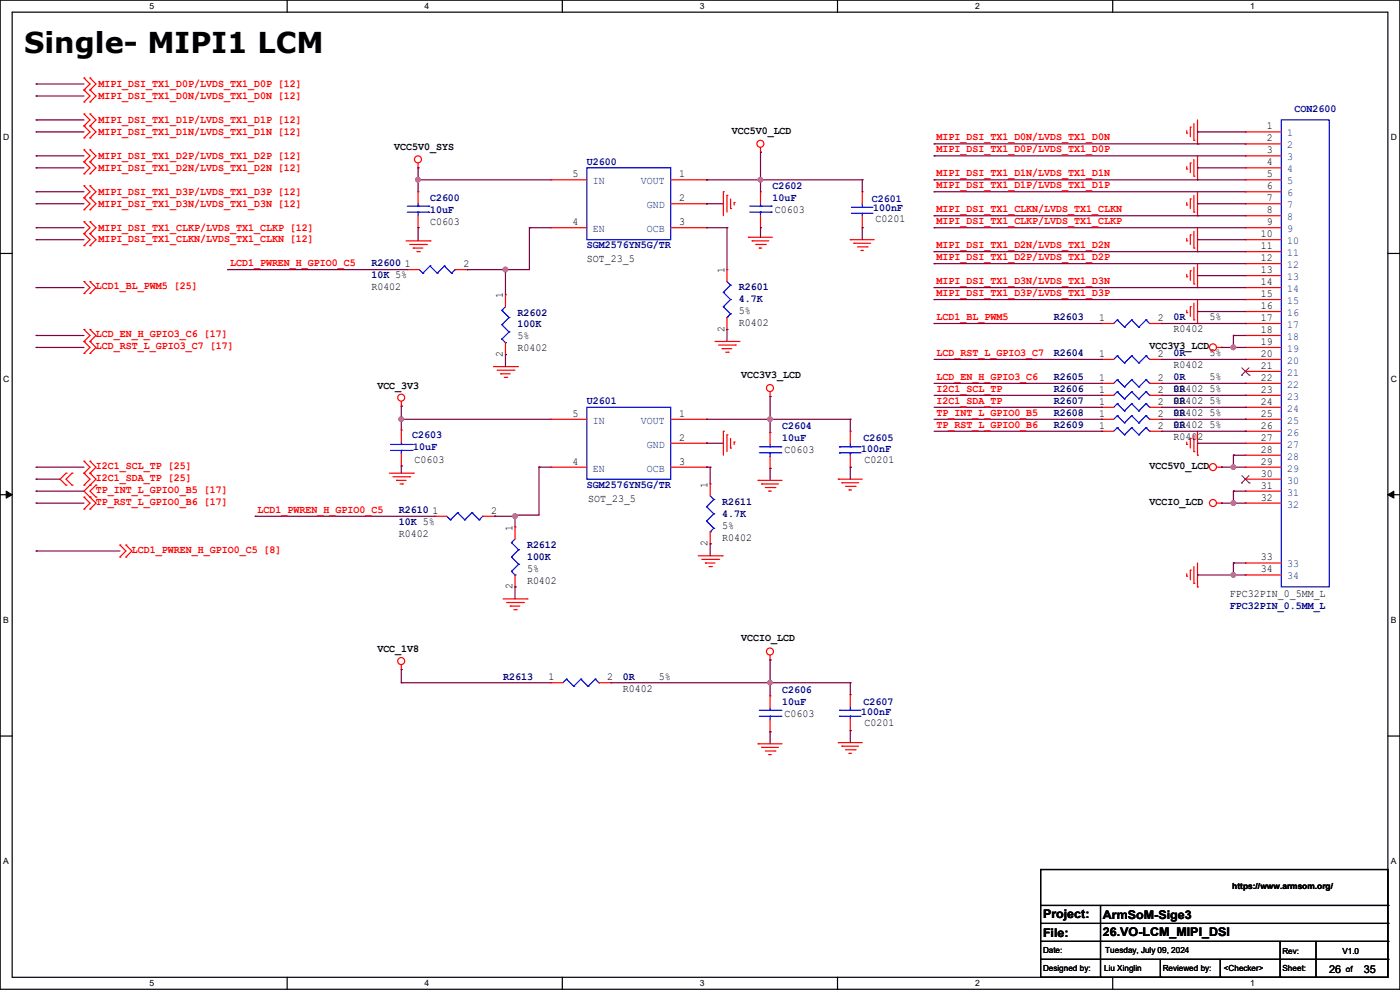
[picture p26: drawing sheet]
<svg xmlns="http://www.w3.org/2000/svg" width="297mm" height="210mm" viewBox="0 0 297 210" stroke-linecap="round" stroke-linejoin="round" font-family="sans-serif">
<defs><g id="words">
<text font-size="6.1" x="5.1" y="11.2">Single- MIPI1 LCM</text>
<g font-size="2.5">
<text x="221.3" y="194.7">Project:</text>
<text x="234" y="194.9">ArmSoM-Sige3</text>
<text x="221.3" y="198.8">File:</text>
<text x="234" y="198.5">26.VO-LCM_MIPI_DSI</text>
</g>
<g font-size="2.3" fill="#f00">
<text x="20.9" y="18.4">MIPI_DSI_TX1_D0P/LVDS_TX1_D0P [12]</text>
<text x="20.9" y="21">MIPI_DSI_TX1_D0N/LVDS_TX1_D0N [12]</text>
<text x="20.9" y="26">MIPI_DSI_TX1_D1P/LVDS_TX1_D1P [12]</text>
<text x="20.9" y="28.6">MIPI_DSI_TX1_D1N/LVDS_TX1_D1N [12]</text>
<text x="198.7" y="29.8">MIPI_DSI_TX1_D0N/LVDS_TX1_D0N</text>
<text x="20.9" y="33.7">MIPI_DSI_TX1_D2P/LVDS_TX1_D2P [12]</text>
<text x="198.7" y="32.3">MIPI_DSI_TX1_D0P/LVDS_TX1_D0P</text>
<text x="20.9" y="36.2">MIPI_DSI_TX1_D2N/LVDS_TX1_D2N [12]</text>
<text x="20.9" y="41.3">MIPI_DSI_TX1_D3P/LVDS_TX1_D3P [12]</text>
<text x="198.7" y="37.4">MIPI_DSI_TX1_D1N/LVDS_TX1_D1N</text>
<text x="198.7" y="40">MIPI_DSI_TX1_D1P/LVDS_TX1_D1P</text>
<text x="20.9" y="43.8">MIPI_DSI_TX1_D3N/LVDS_TX1_D3N [12]</text>
<text x="198.7" y="45">MIPI_DSI_TX1_CLKN/LVDS_TX1_CLKN</text>
<text x="198.7" y="47.6">MIPI_DSI_TX1_CLKP/LVDS_TX1_CLKP</text>
<text x="20.9" y="48.9">MIPI_DSI_TX1_CLKP/LVDS_TX1_CLKP [12]</text>
<text x="20.9" y="51.4">MIPI_DSI_TX1_CLKN/LVDS_TX1_CLKN [12]</text>
<text x="198.7" y="52.7">MIPI_DSI_TX1_D2N/LVDS_TX1_D2N</text>
<text x="48.8" y="56.5">LCD1_PWREN_H_GPIO0_C5</text>
<text x="198.7" y="55.2">MIPI_DSI_TX1_D2P/LVDS_TX1_D2P</text>
<text x="20.4" y="61.3">LCD1_BL_PWM5 [25]</text>
<text x="198.7" y="60.3">MIPI_DSI_TX1_D3N/LVDS_TX1_D3N</text>
<text x="198.7" y="62.8">MIPI_DSI_TX1_D3P/LVDS_TX1_D3P</text>
<text x="20.4" y="71.5">LCD_EN_H_GPIO3_C6 [17]</text>
<text x="198.7" y="67.9">LCD1_BL_PWM5</text>
<text x="20.4" y="74">LCD_RST_L_GPIO3_C7 [17]</text>
<text x="198.7" y="75.5">LCD_RST_L_GPIO3_C7</text>
<text x="198.7" y="80.6">LCD_EN_H_GPIO3_C6</text>
<text x="198.7" y="83.1">I2C1_SCL_TP</text>
<text x="198.7" y="85.7">I2C1_SDA_TP</text>
<text x="198.7" y="88.2">TP_INT_L_GPIO0_B5</text>
<text x="198.7" y="90.8">TP_RST_L_GPIO0_B6</text>
<text x="20.4" y="99.4">I2C1_SCL_TP [25]</text>
<text x="20.4" y="102">I2C1_SDA_TP [25]</text>
<text x="20.4" y="107.1">TP_RST_L_GPIO0_B6 [17]</text>
<text x="20.4" y="104.5">TP_INT_L_GPIO0_B5 [17]</text>
<text x="54.7" y="108.8">LCD1_PWREN_H_GPIO0_C5</text>
<text x="28" y="117.2">LCD1_PWREN_H_GPIO0_C5 [8]</text>
</g>
<g font-size="2.3" fill="#0000a0">
<text x="274.6" y="23.7">CON2600</text>
<text x="124.5" y="34.9">U2600</text>
<text x="163.9" y="40">C2602</text>
<text x="91.2" y="42.5">C2600</text>
<text x="91.2" y="45.1">10uF</text>
<text x="163.9" y="42.5">10uF</text>
<text x="185" y="42.8">C2601</text>
<text x="185.2" y="44.8">100nF</text>
<text x="124.5" y="52.7">SGM2576YN5G/TR</text>
<text x="124.5" y="85.7">U2601</text>
<text x="87.4" y="92.8">C2603</text>
<text x="87.7" y="95.4">10uF</text>
<text x="165.9" y="91.1">C2604</text>
<text x="165.9" y="93.6">10uF</text>
<text x="182.7" y="95.9">100nF</text>
<text x="183.2" y="93.6">C2605</text>
<text x="124.5" y="103.5">SGM2576YN5G/TR</text>
<text x="260.9" y="129.2">FPC32PIN_0.5MM_L</text>
<text x="165.9" y="146.9">C2606</text>
<text x="165.9" y="149.5">10uF</text>
<text x="183.2" y="149.5">C2607</text>
<text x="182.7" y="151.8">100nF</text>
</g>
<g font-size="2.3">
<text x="155.2" y="28.3">VCC5V0_LCD</text>
<text x="268.8" y="27.4">1</text>
<text x="268.8" y="30">2</text>
<text x="83.6" y="31.9">VCC5V0_SYS</text>
<text x="268.8" y="32.5">3</text>
<text x="268.8" y="35.1">4</text>
<text x="121.5" y="37.6">5</text>
<text x="144.1" y="37.6">1</text>
<text x="268.8" y="37.6">5</text>
<text x="268.8" y="40.1">6</text>
<text x="91.2" y="47.6">C0603</text>
<text x="121.5" y="47.8">4</text>
<text x="144.1" y="47.8">3</text>
<text x="144.1" y="42.7">2</text>
<text x="164.4" y="45.1">C0603</text>
<text x="185.7" y="47.1">C0201</text>
<text x="268.8" y="42.7">7</text>
<text x="268.8" y="45.2">8</text>
<text x="268.8" y="47.8">9</text>
<text x="267.5" y="50.3">10</text>
<text x="267.5" y="52.8">11</text>
<text x="85.9" y="56.6">1</text>
<text x="98.3" y="56.6">2</text>
<text x="124.5" y="55.5">SOT_23_5</text>
<text x="153.7" y="58" transform="rotate(-90 153.7 58)">1</text>
<text x="267.5" y="55.4">12</text>
<text x="267.5" y="57.9">13</text>
<text x="78.8" y="61.6">R0402</text>
<text x="106.7" y="63.3" transform="rotate(-90 106.7 63.3)">1</text>
<text x="267.5" y="60.5">14</text>
<text x="267.5" y="63">15</text>
<text x="267.5" y="65.5">16</text>
<text x="153.7" y="70.4" transform="rotate(-90 153.7 70.4)">2</text>
<text x="156.8" y="69.2">R0402</text>
<text x="156.8" y="66.7">5%</text>
<text x="233.2" y="68.1">1</text>
<text x="245.7" y="68.1">2</text>
<text x="249" y="70.5">R0402</text>
<text x="256.6" y="67.9">5%</text>
<text x="267.5" y="68.1">17</text>
<text x="267.5" y="70.6">18</text>
<text x="106.7" y="75.7" transform="rotate(-90 106.7 75.7)">2</text>
<text x="109.8" y="74.5">R0402</text>
<text x="109.8" y="72">5%</text>
<text x="233.2" y="75.7">1</text>
<text x="243.9" y="74">VCC3V3_LCD</text>
<text x="245.7" y="75.7">2</text>
<text x="256.6" y="75.6">5%</text>
<text x="267.5" y="73.2">19</text>
<text x="267.5" y="75.7">20</text>
<text x="80.1" y="82.4">VCC_3V3</text>
<text x="157.3" y="80.1">VCC3V3_LCD</text>
<text x="233.2" y="80.8">1</text>
<text x="233.2" y="83.3">1</text>
<text x="245.7" y="80.8">2</text>
<text x="245.7" y="83.3">2</text>
<text x="249" y="83.2">R0402</text>
<text x="249" y="78.1">R0402</text>
<text x="256.6" y="80.6">5%</text>
<text x="256.6" y="83.2">5%</text>
<text x="267.5" y="78.2">21</text>
<text x="267.5" y="80.8">22</text>
<text x="267.5" y="83.3">23</text>
<text x="121.5" y="88.4">5</text>
<text x="144.1" y="88.4">1</text>
<text x="233.2" y="85.9">1</text>
<text x="233.2" y="88.4">1</text>
<text x="245.7" y="85.9">2</text>
<text x="245.7" y="88.4">2</text>
<text x="249" y="88.3">R0402</text>
<text x="249" y="85.7">R0402</text>
<text x="256.6" y="85.7">5%</text>
<text x="256.6" y="88.3">5%</text>
<text x="267.5" y="85.9">24</text>
<text x="267.5" y="88.4">25</text>
<text x="144.1" y="93.5">2</text>
<text x="233.2" y="90.9">1</text>
<text x="245.7" y="90.9">2</text>
<text x="249" y="90.8">R0402</text>
<text x="249" y="93.3">R04</text>
<text x="252.8" y="93.3">0</text>
<text x="254" y="93.3">2</text>
<text x="256.6" y="90.8">5%</text>
<text x="267.5" y="90.9">26</text>
<text x="267.5" y="93.5">27</text>
<text x="87.9" y="98.2">C0603</text>
<text x="121.5" y="98.6">4</text>
<text x="144.1" y="98.6">3</text>
<text x="166.4" y="96.1">C0603</text>
<text x="183.4" y="98.2">C0201</text>
<text x="243.9" y="99.4">VCC5V0_LCD</text>
<text x="267.5" y="96">28</text>
<text x="267.5" y="98.6">29</text>
<text x="267.5" y="101.1">30</text>
<text x="124.8" y="106.6">SOT_23_5</text>
<text x="150.1" y="103.4" transform="rotate(-90 150.1 103.4)">1</text>
<text x="243.9" y="107.1">VCCIO_LCD</text>
<text x="267.5" y="106.2">32</text>
<text x="267.5" y="103.6">31</text>
<text x="84.6" y="113.9">R0402</text>
<text x="91.7" y="109">1</text>
<text x="104.2" y="109">2</text>
<text x="108.7" y="112.6" transform="rotate(-90 108.7 112.6)">1</text>
<text x="153.2" y="112.1">5%</text>
<text x="150.1" y="115.9" transform="rotate(-90 150.1 115.9)">2</text>
<text x="153.2" y="114.7">R0402</text>
<text x="267.5" y="118.9">33</text>
<text x="108.7" y="125" transform="rotate(-90 108.7 125)">2</text>
<text x="111.8" y="123.8">R0402</text>
<text x="111.8" y="121.3">5%</text>
<text x="267.5" y="121.4">34</text>
<text x="260.9" y="126.6">FPC32PIN_0_5MM_L</text>
<text x="157.3" y="136">VCCIO_LCD</text>
<text x="80.1" y="138.3">VCC_1V8</text>
<text x="116.4" y="144.3">1</text>
<text x="128.8" y="144.3">2</text>
<text x="132.1" y="146.7">R0402</text>
<text x="139.7" y="144.1">5%</text>
<text x="166.4" y="152">C0603</text>
<text x="183.4" y="154.1">C0201</text>
<text x="282" y="206.3">26</text>
<text x="289.3" y="206.3">35</text>
</g>
<g font-size="2.3" fill="#004080">
<text x="273.1" y="28.9">1</text>
<text x="273.1" y="31.5">2</text>
<text x="273.1" y="34">3</text>
<text x="125.8" y="39.1">IN</text>
<text x="135.9" y="39.1">VOUT</text>
<text x="273.1" y="36.5">4</text>
<text x="273.1" y="39.1">5</text>
<text x="273.1" y="41.6">6</text>
<text x="137.2" y="44.2">GND</text>
<text x="273.1" y="44.2">7</text>
<text x="273.1" y="46.7">8</text>
<text x="125.8" y="49.2">EN</text>
<text x="137.2" y="49.2">OCB</text>
<text x="273.1" y="49.2">9</text>
<text x="273.1" y="51.8">10</text>
<text x="273.1" y="54.3">11</text>
<text x="273.1" y="56.9">12</text>
<text x="273.1" y="59.4">13</text>
<text x="273.1" y="61.9">14</text>
<text x="273.1" y="64.5">15</text>
<text x="273.1" y="67">16</text>
<text x="273.1" y="69.6">17</text>
<text x="273.1" y="72.1">18</text>
<text x="273.1" y="74.6">19</text>
<text x="273.1" y="77.2">20</text>
<text x="273.1" y="79.7">21</text>
<text x="273.1" y="82.3">22</text>
<text x="125.8" y="89.9">IN</text>
<text x="135.9" y="89.9">VOUT</text>
<text x="273.1" y="84.8">23</text>
<text x="273.1" y="87.3">24</text>
<text x="273.1" y="89.9">25</text>
<text x="137.2" y="95">GND</text>
<text x="273.1" y="92.4">26</text>
<text x="273.1" y="95">27</text>
<text x="125.8" y="100">EN</text>
<text x="137.2" y="100">OCB</text>
<text x="273.1" y="97.5">28</text>
<text x="273.1" y="100">29</text>
<text x="273.1" y="102.6">30</text>
<text x="273.1" y="107.7">32</text>
<text x="273.1" y="105.1">31</text>
<text x="273.1" y="120.4">33</text>
<text x="273.1" y="122.9">34</text>
</g>
<g font-size="2.3" fill="#000080">
<text x="78.8" y="56.5">R2600</text>
<text x="78.8" y="59.1">10K 5%</text>
<text x="156.8" y="61.6">R2601</text>
<text x="156.8" y="64.1">4.7K</text>
<text x="109.8" y="66.9">R2602</text>
<text x="109.8" y="69.5">100K</text>
<text x="223.6" y="67.9">R2603</text>
<text x="249" y="67.9">0R</text>
<text x="223.6" y="75.6">R2604</text>
<text x="249" y="75.6">0R</text>
<text x="223.6" y="80.6">R2605</text>
<text x="223.6" y="83.2">R2606</text>
<text x="249" y="80.6">0R</text>
<text x="249" y="83.2">0R</text>
<text x="223.6" y="85.7">R2607</text>
<text x="223.6" y="88.3">R2608</text>
<text x="249" y="85.7">0R</text>
<text x="249" y="88.3">0R</text>
<text x="223.6" y="90.8">R2609</text>
<text x="249" y="90.8">0R</text>
<text x="153.2" y="107.1">R2611</text>
<text x="84.6" y="108.8">R2610</text>
<text x="84.6" y="111.4">10K 5%</text>
<text x="153.2" y="109.6">4.7K</text>
<text x="111.8" y="116.2">R2612</text>
<text x="111.8" y="118.7">100K</text>
<text x="106.7" y="144.1">R2613</text>
<text x="132.1" y="144.1">0R</text>
</g>
<g font-size="1.8">
<text x="31.7" y="1.9">5</text>
<text x="90.1" y="1.9">4</text>
<text x="148.5" y="1.9">3</text>
<text x="206.8" y="1.9">2</text>
<text x="265.2" y="1.9">1</text>
<text x=".7" y="29.8">D</text>
<text x="295.1" y="29.8">D</text>
<text x=".7" y="80.9">C</text>
<text x="295.1" y="80.9">C</text>
<text x=".7" y="132.1">B</text>
<text x="295.1" y="132.1">B</text>
<text x=".7" y="183.3">A</text>
<text x="295.1" y="183.3">A</text>
<text x="261.4" y="188.6">https://www.armsom.org/</text>
<text x="221.3" y="202.1">Date:</text>
<text x="234.5" y="202.1">Tuesday, July 09, 2024</text>
<text x="272.1" y="202.3">Rev:</text>
<text x="284.8" y="202.3">V1.0</text>
<text x="31.7" y="209.2">5</text>
<text x="90.1" y="209.2">4</text>
<text x="148.5" y="209.2">3</text>
<text x="206.8" y="209.2">2</text>
<text x="221.3" y="205.9">Designed by:</text>
<text x="234.2" y="205.9">Liu Xinglin</text>
<text x="246.7" y="205.9">Reviewed by:</text>
<text x="259.6" y="205.9">&lt;Checker&gt;</text>
<text x="265.2" y="209.2">1</text>
<text x="272.1" y="205.9">Sheet:</text>
<text x="285.5" y="206.1">of</text>
</g>
</g></defs>
<g fill="none" stroke="#000" stroke-width=".25">
<path d="M0 0h297v209.8h-297zM2.6 2.6h291.8v204.7h-291.8zM60.9 0v2.6M119.3 0v2.6M177.7 0v2.6M236.1 0v2.6M0 53.8h2.6M294.4 53.8h2.6M0 104.9h2.6M294.4 104.9h2.6M0 156.1h2.6M294.4 156.1h2.6"/>
<path d="M220.8 184.4h73.6v22.9h-73.6zM220.8 192.1h73.6M220.8 195.9h73.6M220.8 199.7h73.6M233.5 192.1v15.2M271.6 199.7v7.6M279.2 199.7v7.6M294.4 192.1h.1M294.4 195.9h.1M294.4 199.7h.1M60.9 207.3v2.5M119.3 207.3v2.5"/>
<path d="M177.7 207.3v2.5M220.8 203.5h73.6M233.5 207.3h.1M236.1 207.3v2.5M246.2 207.3h.1M246.2 203.5v3.8M258.9 207.3h.1M258.9 203.5v3.8M271.6 207.3h.1M279.2 207.3h.1M294.4 203.5h.1"/>
</g>
<path d="M1.3 104.2l1.3 .7-1.3 .8zM294.4 104.9l1.3-.7v1.5z" fill="#000"/>
<path d="M1.3 104.2l1.3 .7-1.3 .8zM294.4 104.9l1.3-.7v1.5z" fill="none" stroke="#000" stroke-width=".21"/>
<g fill="none" stroke="#f00" stroke-width=".25">
<path d="M17.8 19.1h.1M17.8 16.6h.1M17.8 16.6l1.3 1.2-1.3 1.3M17.8 19.1l1.3 1.3-1.3 1.2M19.1 19.1h.1M19.1 16.6h.1M19.1 16.6l1.3 1.2-1.3 1.3M19.1 19.1l1.3 1.3-1.3 1.2M17.8 21.6h.1M17.8 26.7h.1M17.8 24.2h.1M17.8 29.3h.1"/>
<path d="M17.8 34.3h.1M17.8 31.8h.1M17.8 36.9h.1M17.8 39.4h.1M17.8 24.2l1.3 1.2-1.3 1.3M17.8 26.7l1.3 1.3-1.3 1.3M17.8 31.8l1.3 1.3-1.3 1.2M17.8 34.3l1.3 1.3-1.3 1.3M17.8 39.4l1.3 1.3-1.3 1.3M19.1 21.6h.1M19.1 26.7h.1M19.1 24.2h.1"/>
<path d="M19.1 29.3h.1M19.1 34.3h.1M19.1 31.8h.1M19.1 36.9h.1M19.1 39.4h.1M19.1 24.2l1.3 1.2-1.3 1.3M19.1 26.7l1.3 1.3-1.3 1.3M19.1 31.8l1.3 1.3-1.3 1.2M19.1 34.3l1.3 1.3-1.3 1.3M19.1 39.4l1.3 1.3-1.3 1.3M88.7 35.6h.1M88.7 34.6v1"/>
<path d="M116.9 38.1h.1M116.9 38.1h7.6M142.3 38.1h7.6M149.9 38.1h.1M161.3 32.3h.1M161.3 31.3v1M251.8 28.2h.1M251.8 35.9h.1M251.8 27.7v.5M251.8 35.3v.6M252.5 27h.1M252.5 34.6h.1"/>
<path d="M252.5 27v2M252.5 34.6v2M253.3 29.8h.1M253.3 37.4h.1M253.3 26.2v3.6M253.3 33.8v3.6M254 30.5h.1M254 38.1h.1M254 25.4v5.1M254 33.1v5M264.2 28h.1M264.2 30.5h.1"/>
<path d="M264.2 33.1h.1M264.2 35.6h.1M264.2 38.1h.1M264.2 38.1h7.6M264.2 28h7.6M264.2 30.5h7.6M264.2 33.1h7.6M264.2 35.6h7.6M17.8 59.7h.1M17.8 42h.1M17.8 44.5h.1M17.8 49.6h.1"/>
<path d="M17.8 47h.1M17.8 52.1h.1M17.8 59.7l1.3 1.3-1.3 1.3M17.8 42l1.3 1.2-1.3 1.3M17.8 47l1.3 1.3-1.3 1.3M17.8 49.6l1.3 1.2-1.3 1.3M19.1 59.7h.1M19.1 42h.1M19.1 44.5h.1M19.1 49.6h.1M19.1 47h.1M19.1 52.1h.1"/>
<path d="M19.1 59.7l1.3 1.3-1.3 1.3M19.1 42l1.3 1.2-1.3 1.3M19.1 47l1.3 1.3-1.3 1.3M19.1 49.6l1.3 1.2-1.3 1.3M86.1 51.1h5.1M86.4 57.2h.1M86.4 57.2h2.5M86.9 51.9h3.6M87.7 52.6h.1M87.7 52.6h2M88.4 53.4h.5M88.7 40.7h.1"/>
<path d="M88.7 48.3h.1M88.7 40.7v2.5M88.7 45.8v2.5M88.9 53.4h.1M90.5 51.9h.1M91.2 51.1h.1M96.6 57.2h2.5M99.1 57.2h.1M116.9 48.3h.1M116.9 48.3h7.6M142.3 48.3h7.6M142.3 43.2h7.6"/>
<path d="M149.9 48.3h.1M149.9 43.2h.1M153.5 40.7h.1M153.5 40.7v5.1M154.2 41.4h.1M154.2 57.2h.1M154.2 41.4v3.6M154.2 57.2v2.5M155 44.2h.1M155 42.2v2M155.7 43h.1M155.7 43v.5"/>
<path d="M158.8 50.3h.1M158.8 50.3h5.1M159.6 51.1h.1M159.6 51.1h3.5M160.3 51.9h2M161.1 52.6h.1M161.1 52.6h.5M161.3 40.7h.1M161.3 48.3h.1M161.3 40.7v2.5M161.3 45.8v2.5M162.3 51.9h.1"/>
<path d="M180.4 50.8h.1M180.4 50.8h5.1M181.1 51.6h.1M181.1 51.6h3.6M181.9 52.4h2M182.7 53.1h.1M182.7 53.1h.5M182.9 48.3h.1M182.9 40.7h.1M182.9 40.7v2.5M182.9 45.8v2.5M183.9 52.4h.1"/>
<path d="M251.8 51.1h.1M251.8 58.7h.1M251.8 43.5h.1M251.8 43v.5M251.8 50.6v.5M251.8 58.2v.5M252.5 49.8h.1M252.5 57.4h.1M252.5 42.2h.1M252.5 42.2v2M252.5 49.8v2.1M252.5 57.4v2.1"/>
<path d="M253.3 52.6h.1M253.3 45h.1M253.3 41.4v3.6M253.3 49.1v3.5M253.3 56.7v3.5M254 53.4h.1M254 45.8h.1M254 40.7v5.1M254 48.3v5.1M254 55.9v5.1M264.2 40.7h.1M264.2 43.2h.1"/>
<path d="M264.2 45.8h.1M264.2 48.3h.1M264.2 50.8h.1M264.2 53.4h.1M264.2 55.9h.1M264.2 58.5h.1M264.2 53.4h7.6M264.2 50.8h7.6M264.2 48.3h7.6M264.2 43.2h7.6M264.2 40.7h7.6M264.2 45.8h7.6"/>
<path d="M264.2 55.9h7.6M264.2 58.5h7.6M17.8 62.3h.1M17.8 72.4h.1M17.8 69.9h.1M17.8 75h.1M17.8 69.9l1.3 1.3-1.3 1.2M17.8 72.4l1.3 1.3-1.3 1.3M19.1 62.3h.1M19.1 72.4h.1M19.1 69.9h.1M19.1 75h.1"/>
<path d="M19.1 69.9l1.3 1.3-1.3 1.2M19.1 72.4l1.3 1.3-1.3 1.3M104.7 77.8h5.1M105.5 78.5h3.5M106.2 79.3h.1M106.2 79.3h2M107.2 62.5h.1M107.2 75.2h.1M107.2 62.5v2.6M107.2 72.7v2.5M109 78.5h.1M109.8 77.8h.1"/>
<path d="M151.7 72.4h5.1M152.4 73.2h3.6M153.2 74h.1M153.2 74h2M154 74.7h.5M154.2 69.9h.1M154.2 67.4v2.5M154.5 74.7h.1M156 73.2h.1M156.8 72.4h.1M233.7 68.6h.1M233.7 76.2h.1"/>
<path d="M233.7 68.6h2.6M233.7 76.2h2.6M243.9 68.6h2.5M243.9 76.2h2.5M246.4 68.6h.1M246.4 76.2h.1M251.8 66.3h.1M251.8 65.8v.5M252.5 65.1h.1M252.5 65.1v2M253.3 60.2h.1M253.3 67.9h.1"/>
<path d="M253.3 64.3v3.6M254 61h.1M254 68.6h.1M254 63.5v5.1M258.1 73.7h1M259.1 73.7h.1M264.2 61h.1M264.2 63.5h.1M264.2 66.1h.1M264.2 68.6h.1M264.2 71.2h.1M264.2 73.7h.1"/>
<path d="M264.2 76.2h.1M264.2 78.8h.1M264.2 73.7h7.6M264.2 68.6h7.6M264.2 61h7.6M264.2 63.5h7.6M264.2 66.1h7.6M264.2 71.2h7.6M264.2 76.2h7.6M264.2 78.8h7.6M17.8 97.8h.1M17.8 97.8l1.3 1.3-1.3 1.3"/>
<path d="M19.1 97.8h.1M19.1 97.8l1.3 1.3-1.3 1.3M85.1 86.1h.1M85.1 91.2h.1M85.1 98.8h.1M85.1 85.1v1M85.1 91.2v2.6M85.1 96.3v2.5M107 80.1h.5M107.5 80.1h.1M116.9 99.1h.1M116.9 88.9h.1"/>
<path d="M116.9 99.1h7.6M116.9 88.9h7.6M142.3 99.1h7.6M142.3 88.9h7.6M142.3 94h7.6M149.9 99.1h.1M149.9 94h.1M149.9 88.9h.1M153.5 91.5h.1M153.5 91.5v5.1M154.2 92.2h.1M154.2 92.2v3.6"/>
<path d="M155 95h.1M155 93v2M155.7 93.8h.1M155.7 93.8v.5M163.4 84.1h.1M163.4 91.7h.1M163.4 99.4h.1M163.4 83.1v1M163.4 91.7v2.6M163.4 96.8v2.6M180.4 99.1h.1M180.4 91.5h.1"/>
<path d="M180.4 91.5v2.5M180.4 96.6v2.5M233.7 86.4h.1M233.7 81.3h.1M233.7 88.9h.1M233.7 83.9h.1M233.7 91.5h.1M233.7 86.4h2.6M233.7 81.3h2.6M233.7 83.9h2.6M233.7 88.9h2.6M233.7 91.5h2.6"/>
<path d="M243.9 86.4h2.5M243.9 81.3h2.5M243.9 83.9h2.5M243.9 88.9h2.5M243.9 91.5h2.5M246.4 86.4h.1M246.4 81.3h.1M246.4 88.9h.1M246.4 83.9h.1M246.4 91.5h.1M251.8 94.3h.1M251.8 93.8v.5"/>
<path d="M252.5 93h.1M252.5 93v2M253.3 95.8h.1M253.3 92.2v3.6M254 96.6h.1M254 91.5v5.1M258.1 99.1h1M259.1 99.1h.1M264.2 81.3h.1M264.2 83.9h.1M264.2 86.4h.1M264.2 88.9h.1"/>
<path d="M264.2 91.5h.1M264.2 94h.1M264.2 96.6h.1M264.2 99.1h.1M264.2 99.1h7.6M264.2 86.4h7.6M264.2 81.3h7.6M264.2 83.9h7.6M264.2 88.9h7.6M264.2 91.5h7.6M264.2 94h7.6M264.2 96.6h7.6"/>
<path d="M14 100.4h.1M14 102.9h.1M14 100.4l-1.3 1.2 1.3 1.3M15.3 102.9h.1M15.3 100.4h.1M15.3 100.4l-1.3 1.2 1.3 1.3M17.8 100.4h.1M17.8 102.9h.1M17.8 108h.1M17.8 105.5h.1M17.8 105.5l1.3 1.2-1.3 1.3M17.8 100.4l1.3 1.2-1.3 1.3"/>
<path d="M19.1 100.4h.1M19.1 102.9h.1M19.1 108h.1M19.1 105.5h.1M19.1 100.4l1.3 1.2-2.6 2.6 2.6 2.5-1.3 1.3M20.4 105.5h.1M20.4 102.9h.1M20.4 102.9l-1.3 1.3 1.3 1.3M25.4 118.2h.1M25.4 115.6h.1M25.4 115.6l1.3 1.3-1.3 1.3M26.7 118.2h.1"/>
<path d="M26.7 115.6h.1M26.7 115.6l1.3 1.3-1.3 1.3M82.6 100.4h5.1M83.4 101.1h3.5M84.1 101.9h.1M84.1 101.9h2M84.9 102.7h.5M85.4 102.7h.1M86.9 101.1h.1M87.7 100.4h.1M92.2 109.5h.1M92.2 109.5h2.6"/>
<path d="M102.4 109.5h2.5M104.9 109.5h.1M109.3 111.8h.1M109.3 111.8v2.5M148.1 117.9h5.1M148.9 118.7h3.5M149.6 119.4h.1M149.6 119.4h2.1M150.7 102.7h.1M150.7 115.4h.1M150.7 102.7v2.5M150.7 112.8v2.6"/>
<path d="M152.4 118.7h.1M153.2 117.9h.1M160.8 101.9h.1M160.8 101.9h5.1M161.6 102.7h.1M161.6 102.7h3.5M162.3 103.4h2.1M163.1 104.2h.1M163.1 104.2h.5M164.4 103.4h.1M177.8 101.6h.1M177.8 101.6h5.1"/>
<path d="M178.6 102.4h.1M178.6 102.4h3.6M179.4 103.2h2M180.1 103.9h.1M180.1 103.9h.5M181.4 103.2h.1M254 119.4v5.1M258.1 106.7h1M259.1 106.7h.1M264.2 101.6h.1M264.2 106.7h.1M264.2 104.2h.1"/>
<path d="M264.2 119.4h.1M264.2 106.7h7.6M264.2 119.4h7.6M264.2 104.2h7.6M264.2 101.6h7.6M106.7 127h5.1M107.5 127.8h3.5M108.2 128.6h.1M108.2 128.6h2.1M109 129.3h.5M109.3 124.5h.1M109.3 122v2.5"/>
<path d="M109.5 129.3h.1M111 127.8h.1M111.8 127h.1M150.4 120.2h.5M150.9 120.2h.1M163.4 140h.1M163.4 139v1M251.8 122.2h.1M251.8 121.7v.5M252.5 120.9h.1M252.5 120.9v2.1M253.3 123.7h.1"/>
<path d="M253.3 120.2v3.5M254 124.5h.1M264.2 122h.1M264.2 122h7.6M85.1 142h.1M85.1 141v1M116.9 144.8h.1M116.9 144.8h2.5M127 144.8h2.6M129.6 144.8h.1M160.8 157.8h.1M160.8 157.8h5.1"/>
<path d="M161.6 158.5h.1M161.6 158.5h3.5M162.3 159.3h2.1M163.4 147.6h.1M163.4 155.2h.1M163.4 147.6v2.6M163.4 152.7v2.5M164.4 159.3h.1M177.8 157.5h.1M177.8 157.5h5.1M178.6 158.3h.1M178.6 158.3h3.6"/>
<path d="M179.4 159h2M180.1 159.8h.1M180.1 159.8h.5M180.4 155h.1M180.4 147.4h.1M180.4 147.4v2.5M180.4 152.4v2.6M181.4 159h.1M163.1 160.1h.1M163.1 160.1h.5"/>
<circle cx="88.7" cy="33.8" r=".74"/>
<circle cx="161.3" cy="30.5" r=".74"/>
<circle cx="257.3" cy="73.7" r=".74"/>
<circle cx="85.1" cy="84.3" r=".74"/>
<circle cx="163.3" cy="82.3" r=".74"/>
<circle cx="257.3" cy="99.1" r=".74"/>
<circle cx="257.3" cy="106.7" r=".74"/>
<circle cx="163.3" cy="138.2" r=".74"/>
<circle cx="85.1" cy="140.2" r=".74"/>
</g>
<g fill="none" stroke="#00f" stroke-width=".25">
<path d="M124.5 35.6h17.8v15.2h-17.8zM271.8 25.4h10.2v99.1h-10.2zM86.4 45h4.6M86.4 43.7h4.6M88.7 43.7h.1M88.7 45h.1M88.7 43.2v.5M88.7 45v.8M88.9 57.2l.8 .8M89.7 58h.1M91 45h.1M91 43.7h.1"/>
<path d="M91.2 56.4h.1M91.2 56.4l-1.5 1.6M91.2 56.4l1.6 1.6M92.8 58h.1M94.3 56.4h.1M94.3 56.4l-1.5 1.6M94.3 56.4l1.5 1.6M95.8 58h.1M96.6 57.2h.1M96.6 57.2l-.8 .8M154.2 59.7l.8 .8M159 45h4.6"/>
<path d="M159 43.7h4.6M161.3 43.7h.1M161.3 45h.1M161.3 43.2v.5M161.3 45v.8M163.6 45h.1M163.6 43.7h.1M180.6 44h.1M180.6 45.3h.1M180.6 44h4.6M180.6 45.3h4.6M182.9 45.3h.1"/>
<path d="M182.9 44h.1M182.9 43.2v.8M182.9 45.3v.5M106.5 65.8h.1M106.5 68.9h.1M106.5 71.9h.1M106.5 65.8l1.5 1.6M106.5 68.9l1.5 1.5M106.5 71.9l.7 .8M107.2 72.7h.1M107.2 65.1l-.7 .7M108 67.4h.1"/>
<path d="M108 70.4h.1M108 67.4l-1.5 1.5M108 70.4l-1.5 1.5M153.5 62h.1M153.5 65.1h.1M153.5 62l1.5 1.5M153.5 65.1l1.5 1.5M154.2 67.4h.1M155 60.5h.1M155 63.5h.1M155 66.6h.1M155 60.5l-1.5 1.5"/>
<path d="M155 63.5l-1.5 1.6M155 66.6l-.8 .8M237 67.9h.1M237 75.5h.1M237 67.9l-.7 .7M237 67.9l1.5 1.5M237 75.5l-.7 .7M237 75.5l1.5 1.5M238.5 69.4h.1M238.5 77h.1M240.1 67.9h.1M240.1 75.5h.1"/>
<path d="M240.1 67.9l-1.6 1.5M240.1 67.9l1.5 1.5M240.1 75.5l-1.6 1.5M240.1 75.5l1.5 1.5M241.6 69.4h.1M241.6 77h.1M243.1 67.9h.1M243.1 75.5h.1M243.1 67.9l-1.5 1.5M243.1 67.9l.8 .7M243.1 75.5l-1.5 1.5M243.1 75.5l.8 .7"/>
<path d="M243.9 68.6h.1M243.9 76.2h.1M82.8 95.5h4.6M82.8 94.3h4.6M85.1 94.3h.1M85.1 95.5h.1M85.1 93.8v.5M85.1 95.5v.8M87.4 95.5h.1M87.4 94.3h.1M124.5 86.4h17.8v15.2h-17.8zM161.1 96.1h4.6"/>
<path d="M161.1 94.8h4.6M163.4 94.8h.1M163.4 96.1h.1M163.4 94.3v.5M163.4 96.1v.7M165.7 96.1h.1M165.7 94.8h.1M178.1 94.8h.1M178.1 96.1h.1M178.1 96.1h4.6M178.1 94.8h4.6M180.4 96.1h.1"/>
<path d="M180.4 94.8h.1M180.4 94v.8M180.4 96.1v.5M237 85.6h.1M237 80.6h.1M237 88.2h.1M237 83.1h.1M237 90.7h.1M237 85.6l-.7 .8M237 85.6l1.5 1.6M237 80.6l-.7 .7M237 80.6l1.5 1.5"/>
<path d="M237 88.2l-.7 .7M237 88.2l1.5 1.5M237 83.1l-.7 .8M237 83.1l1.5 1.5M237 90.7l-.7 .8M237 90.7l1.5 1.5M238.5 87.2h.1M238.5 82.1h.1M238.5 89.7h.1M238.5 84.6h.1M238.5 92.2h.1M240.1 85.6h.1"/>
<path d="M240.1 80.6h.1M240.1 88.2h.1M240.1 83.1h.1M240.1 90.7h.1M240.1 85.6l-1.6 1.6M240.1 85.6l1.5 1.6M240.1 80.6l-1.6 1.5M240.1 80.6l1.5 1.5M240.1 88.2l-1.6 1.5M240.1 88.2l1.5 1.5M240.1 83.1l-1.6 1.5M240.1 83.1l1.5 1.5"/>
<path d="M240.1 90.7l-1.6 1.5M240.1 90.7l1.5 1.5M241.6 87.2h.1M241.6 82.1h.1M241.6 89.7h.1M241.6 84.6h.1M241.6 92.2h.1M243.1 85.6h.1M243.1 80.6h.1M243.1 88.2h.1M243.1 83.1h.1M243.1 90.7h.1"/>
<path d="M243.1 85.6l-1.5 1.6M243.1 85.6l.8 .8M243.1 80.6l-1.5 1.5M243.1 80.6l.8 .7M243.1 88.2l-1.5 1.5M243.1 88.2l.8 .7M243.1 83.1l-1.5 1.5M243.1 83.1l.8 .8M243.1 90.7l-1.5 1.5M243.1 90.7l.8 .8M243.9 86.4h.1M243.9 81.3h.1"/>
<path d="M243.9 88.9h.1M243.9 83.9h.1M243.9 91.5h.1M94.8 109.5l.7 .8M95.5 110.3h.1M97.1 108.8h.1M97.1 108.8l-1.6 1.5M97.1 108.8l1.5 1.5M98.6 110.3h.1M100.1 108.8h.1M100.1 108.8l-1.5 1.5M100.1 108.8l1.5 1.5"/>
<path d="M101.6 110.3h.1M102.4 109.5h.1M102.4 109.5l-.8 .8M108.5 115.1h.1M108.5 118.2h.1M108.5 115.1l1.5 1.5M108.5 118.2l1.5 1.5M109.3 114.3l-.8 .8M110 116.6h.1M110 119.7h.1M110 116.6l-1.5 1.6M110 119.7l-1.5 1.5"/>
<path d="M149.9 107.5h.1M149.9 110.5h.1M149.9 107.5l1.5 1.5M149.9 110.5l1.5 1.6M150.7 112.8h.1M150.7 105.2l.7 .8M151.4 106h.1M151.4 109h.1M151.4 112.1h.1M151.4 106l-1.5 1.5M151.4 109l-1.5 1.5M151.4 112.1l-.7 .7"/>
<path d="M108.5 121.2h.1M108.5 121.2l.8 .8M109.3 122h.1M120.2 144.1h.1M120.2 144.1l-.8 .7M120.2 144.1l1.5 1.5M121.7 145.6h.1M123.2 144.1h.1M123.2 144.1l-1.5 1.5M123.2 144.1l1.6 1.5M124.8 145.6h.1M126.3 144.1h.1"/>
<path d="M126.3 144.1l-1.5 1.5M126.3 144.1l.7 .7M127 144.8h.1M161.1 150.7h4.6M161.1 151.9h4.6M163.4 150.7h.1M163.4 151.9h.1M163.4 150.2v.5M163.4 151.9v.8M165.7 151.9h.1M165.7 150.7h.1M178.1 150.7h.1"/>
<path d="M178.1 151.9h.1M178.1 150.7h4.6M178.1 151.9h4.6M180.4 151.9h.1M180.4 150.7h.1M180.4 149.9v.8M180.4 151.9v.5"/>
</g>
<path d="M263.4 79.6h.1M263.4 78l1.6 1.6M265 78l-1.6 1.6M265 79.6h.1M263.4 102.4h.1M263.4 100.9l1.6 1.5M265 100.9l-1.6 1.5M265 102.4h.1" fill="none" stroke="#804000" stroke-width=".21"/>
<g fill="none" stroke="#800040" stroke-width=".25">
<path d="M7.7 17.8h.1M7.7 17.8h10.1M7.7 20.4h.1M7.7 25.4h.1M7.7 28h.1M7.7 33.1h.1M7.7 35.6h.1M7.7 28h10.1M7.7 35.6h10.1M7.7 20.4h10.1M7.7 25.4h10.1M7.7 33.1h10.1"/>
<path d="M198.2 30.5h.1M198.2 33.1h.1M198.2 38.1h.1M198.2 33.1h66M198.2 30.5h66M198.2 38.1h66M254 28h.1M254 35.6h.1M254 28h10.2M254 35.6h10.2M7.7 40.7h.1M7.7 43.2h.1"/>
<path d="M7.7 48.3h.1M7.7 50.8h.1M7.7 50.8h10.1M7.7 43.2h10.1M7.7 40.7h10.1M7.7 48.3h10.1M198.2 53.4h.1M198.2 55.9h.1M198.2 45.8h.1M198.2 48.3h.1M198.2 40.7h.1M198.2 40.7h66"/>
<path d="M198.2 48.3h66M198.2 53.4h66M198.2 55.9h66M198.2 45.8h66M254 50.8h.1M254 58.5h.1M254 43.2h.1M254 50.8h10.2M254 58.5h10.2M254 43.2h10.2M7.7 61h.1M7.7 71.2h.1"/>
<path d="M7.7 73.7h.1M7.7 61h10.1M7.7 71.2h10.1M7.7 73.7h10.1M198.2 68.6h.1M198.2 61h.1M198.2 63.5h.1M198.2 68.6h35.5M198.2 61h66M198.2 63.5h66M198.2 76.2h35.5M233.7 76.2h.1"/>
<path d="M254 66.1h.1M254 66.1h10.2M7.7 99.1h.1M7.7 99.1h10.1M198.2 81.3h35.5M198.2 83.9h35.5M198.2 86.4h35.5M198.2 88.9h35.5M198.2 91.5h35.5M233.7 81.3h.1M233.7 83.9h.1M233.7 86.4h.1"/>
<path d="M233.7 88.9h.1M233.7 91.5h.1M254 94h.1M254 94h10.2M7.7 101.6h.1M7.7 106.7h.1M7.7 104.2h.1M7.7 101.6h5M7.7 106.7h10.1M7.7 104.2h10.1M261.7 119.4h.1M261.7 119.4h2.5"/>
<path d="M261.7 119.4v2.6M254 122h.1M254 122h10.2M261.7 122h.1"/>
</g>
<circle cx="261.6" cy="121.9" r=".49" fill="#f0f"/>
<circle cx="261.6" cy="121.9" r=".49" fill="none" stroke="#f0f" stroke-width=".25"/>
<path d="M259.1 73.7h.1M259.1 73.7h5.1M261.7 71.2h.1M261.7 73.7h.1M261.7 71.2h2.5M261.7 71.2v2.5" fill="none" stroke="#800040" stroke-width=".25"/>
<circle cx="261.6" cy="73.7" r=".49" fill="#f0f"/>
<circle cx="261.6" cy="73.7" r=".49" fill="none" stroke="#f0f" stroke-width=".25"/>
<path d="M259.1 99.1h.1M259.1 99.1h5.1M261.7 96.6h.1M261.7 99.1h.1M261.7 96.6h2.5M261.7 96.6v2.5" fill="none" stroke="#800040" stroke-width=".25"/>
<circle cx="261.6" cy="99.1" r=".49" fill="#f0f"/>
<circle cx="261.6" cy="99.1" r=".49" fill="none" stroke="#f0f" stroke-width=".25"/>
<path d="M259.1 106.7h.1M259.1 106.7h5.1M261.7 104.2h.1M261.7 106.7h.1M261.7 104.2h2.5M261.7 104.2v2.5" fill="none" stroke="#800040" stroke-width=".25"/>
<circle cx="261.6" cy="106.7" r=".49" fill="#f0f"/>
<circle cx="261.6" cy="106.7" r=".49" fill="none" stroke="#f0f" stroke-width=".25"/>
<path d="M48.3 57.2h.1M48.3 57.2h38.1M99.1 57.2h.1M99.1 57.2h8.1M54.1 109.5h.1M54.1 109.5h38.1" fill="none" stroke="#800040" stroke-width=".25"/>
<circle cx="107.2" cy="57.2" r=".49" fill="#f0f"/>
<circle cx="107.2" cy="57.2" r=".49" fill="none" stroke="#f0f" stroke-width=".25"/>
<path d="M104.9 109.5h.1M104.9 109.5h4.4" fill="none" stroke="#800040" stroke-width=".25"/>
<circle cx="109.2" cy="109.5" r=".49" fill="#f0f"/>
<circle cx="109.2" cy="109.5" r=".49" fill="none" stroke="#f0f" stroke-width=".25"/>
<path d="M107.2 57.2h.1M107.2 57.2h5.1M149.9 99.1h.1M149.9 88.9h.1M149.9 99.1h.8M149.9 88.9h13.5M150.7 99.1h.1M150.7 99.1v3.6M150.7 115.4h.1M150.7 115.4v2.5" fill="none" stroke="#800040" stroke-width=".25"/>
<circle cx="163.3" cy="88.9" r=".49" fill="#f0f"/>
<circle cx="163.3" cy="88.9" r=".49" fill="none" stroke="#f0f" stroke-width=".25"/>
<path d="M85.1 88.9h.1M85.1 88.9h31.8M163.4 88.9h.1M163.4 88.9v2.8" fill="none" stroke="#800040" stroke-width=".25"/>
<circle cx="85.1" cy="88.9" r=".49" fill="#f0f"/>
<circle cx="85.1" cy="88.9" r=".49" fill="none" stroke="#f0f" stroke-width=".25"/>
<g fill="none" stroke="#800040" stroke-width=".25">
<path d="M149.9 38.1h.1M149.9 38.1h11.4M149.9 48.3h.1M149.9 48.3h4.3M154.2 48.3h.1M154.2 48.3v8.9M154.2 69.9h.1M154.2 69.9v2.5M85.1 88.9h.1M85.1 98.8h.1M85.1 86.1h.1M85.1 86.1v5.1"/>
<path d="M85.1 98.8v1.6M149.9 94h.1M149.9 94h3.6M163.4 84.1h.1M163.4 99.4h.1M163.4 84.1v4.8M163.4 99.4v2.5M109.3 109.5h.1M109.3 109.5v2.3M109.3 124.5h.1M109.3 124.5v2.5"/>
</g>
<circle cx="161.3" cy="38.1" r=".49" fill="#f0f"/>
<circle cx="161.3" cy="38.1" r=".49" fill="none" stroke="#f0f" stroke-width=".25"/>
<path d="M88.7 38.1h.1M88.7 38.1h28.2M161.3 38.1h.1M161.3 38.1v2.6" fill="none" stroke="#800040" stroke-width=".25"/>
<circle cx="88.7" cy="38.1" r=".49" fill="#f0f"/>
<circle cx="88.7" cy="38.1" r=".49" fill="none" stroke="#f0f" stroke-width=".25"/>
<g fill="none" stroke="#800040" stroke-width=".25">
<path d="M88.7 35.6h.1M88.7 38.1h.1M88.7 35.6v5.1M161.3 32.3h.1M161.3 38.1h.1M161.3 32.3v5.8M161.3 38.1h21.6M182.9 38.1h.1M182.9 38.1v2.6M88.7 48.3h.1M88.7 48.3v2.8M107.2 57.2h.1"/>
<path d="M107.2 57.2v5.3M112.3 48.3h.1M112.3 48.3v8.9M112.3 48.3h4.6M149.9 43.2h.1M149.9 43.2h3.6M161.3 48.3h.1M161.3 48.3v2M182.9 48.3h.1M182.9 48.3v2.5M107.2 75.2h.1M107.2 75.2v2.6"/>
<path d="M114.3 99.1h.1M114.3 99.1h2.6M114.3 99.1v10.2h-5M163.4 88.9h.1M163.4 88.9h17M180.4 99.1h.1M180.4 88.9h.1M180.4 88.9v2.6M180.4 99.1v2.5M7.7 116.9h.1M7.7 116.9h17.7M109.3 109.3h.1"/>
<path d="M109.3 109.3v.2M129.6 144.8h50.8M163.4 144.8h.1"/>
</g>
<circle cx="163.3" cy="144.8" r=".49" fill="#f0f"/>
<circle cx="163.3" cy="144.8" r=".49" fill="none" stroke="#f0f" stroke-width=".25"/>
<g fill="none" stroke="#800040" stroke-width=".25">
<path d="M246.4 68.6h17.8M246.4 76.2h17.8M264.2 68.6h.1M264.2 76.2h.1M246.4 81.3h17.8M246.4 83.9h17.8M246.4 86.4h17.8M246.4 88.9h17.8M246.4 91.5h17.8M264.2 81.3h.1M264.2 83.9h.1M264.2 86.4h.1"/>
<path d="M264.2 88.9h.1M264.2 91.5h.1M163.4 140h.1M163.4 140v7.6M85.1 144.8h.1M85.1 142h.1M85.1 144.8h31.8M85.1 142v2.8M163.4 144.8h.1M163.4 155.2h.1M163.4 155.2v2.6M180.4 155h.1"/>
<path d="M180.4 144.8h.1M180.4 144.8v2.6M180.4 155v2.5"/>
</g>
<circle cx="261.6" cy="121.9" r=".49" fill="#f0f"/>
<circle cx="261.6" cy="121.9" r=".49" fill="none" stroke="#f0f" stroke-width=".25"/>
<circle cx="261.6" cy="73.7" r=".49" fill="#f0f"/>
<circle cx="261.6" cy="73.7" r=".49" fill="none" stroke="#f0f" stroke-width=".25"/>
<circle cx="261.6" cy="99.1" r=".49" fill="#f0f"/>
<circle cx="261.6" cy="99.1" r=".49" fill="none" stroke="#f0f" stroke-width=".25"/>
<circle cx="261.6" cy="106.7" r=".49" fill="#f0f"/>
<circle cx="261.6" cy="106.7" r=".49" fill="none" stroke="#f0f" stroke-width=".25"/>
<circle cx="107.2" cy="57.2" r=".49" fill="#f0f"/>
<circle cx="107.2" cy="57.2" r=".49" fill="none" stroke="#f0f" stroke-width=".25"/>
<circle cx="109.2" cy="109.5" r=".49" fill="#f0f"/>
<circle cx="109.2" cy="109.5" r=".49" fill="none" stroke="#f0f" stroke-width=".25"/>
<circle cx="163.3" cy="88.9" r=".49" fill="#f0f"/>
<circle cx="163.3" cy="88.9" r=".49" fill="none" stroke="#f0f" stroke-width=".25"/>
<circle cx="85.1" cy="88.9" r=".49" fill="#f0f"/>
<circle cx="85.1" cy="88.9" r=".49" fill="none" stroke="#f0f" stroke-width=".25"/>
<circle cx="161.3" cy="38.1" r=".49" fill="#f0f"/>
<circle cx="161.3" cy="38.1" r=".49" fill="none" stroke="#f0f" stroke-width=".25"/>
<circle cx="88.7" cy="38.1" r=".49" fill="#f0f"/>
<circle cx="88.7" cy="38.1" r=".49" fill="none" stroke="#f0f" stroke-width=".25"/>
<circle cx="163.3" cy="144.8" r=".49" fill="#f0f"/>
<circle cx="163.3" cy="144.8" r=".49" fill="none" stroke="#f0f" stroke-width=".25"/>
<use href="#words"/>
</svg>
